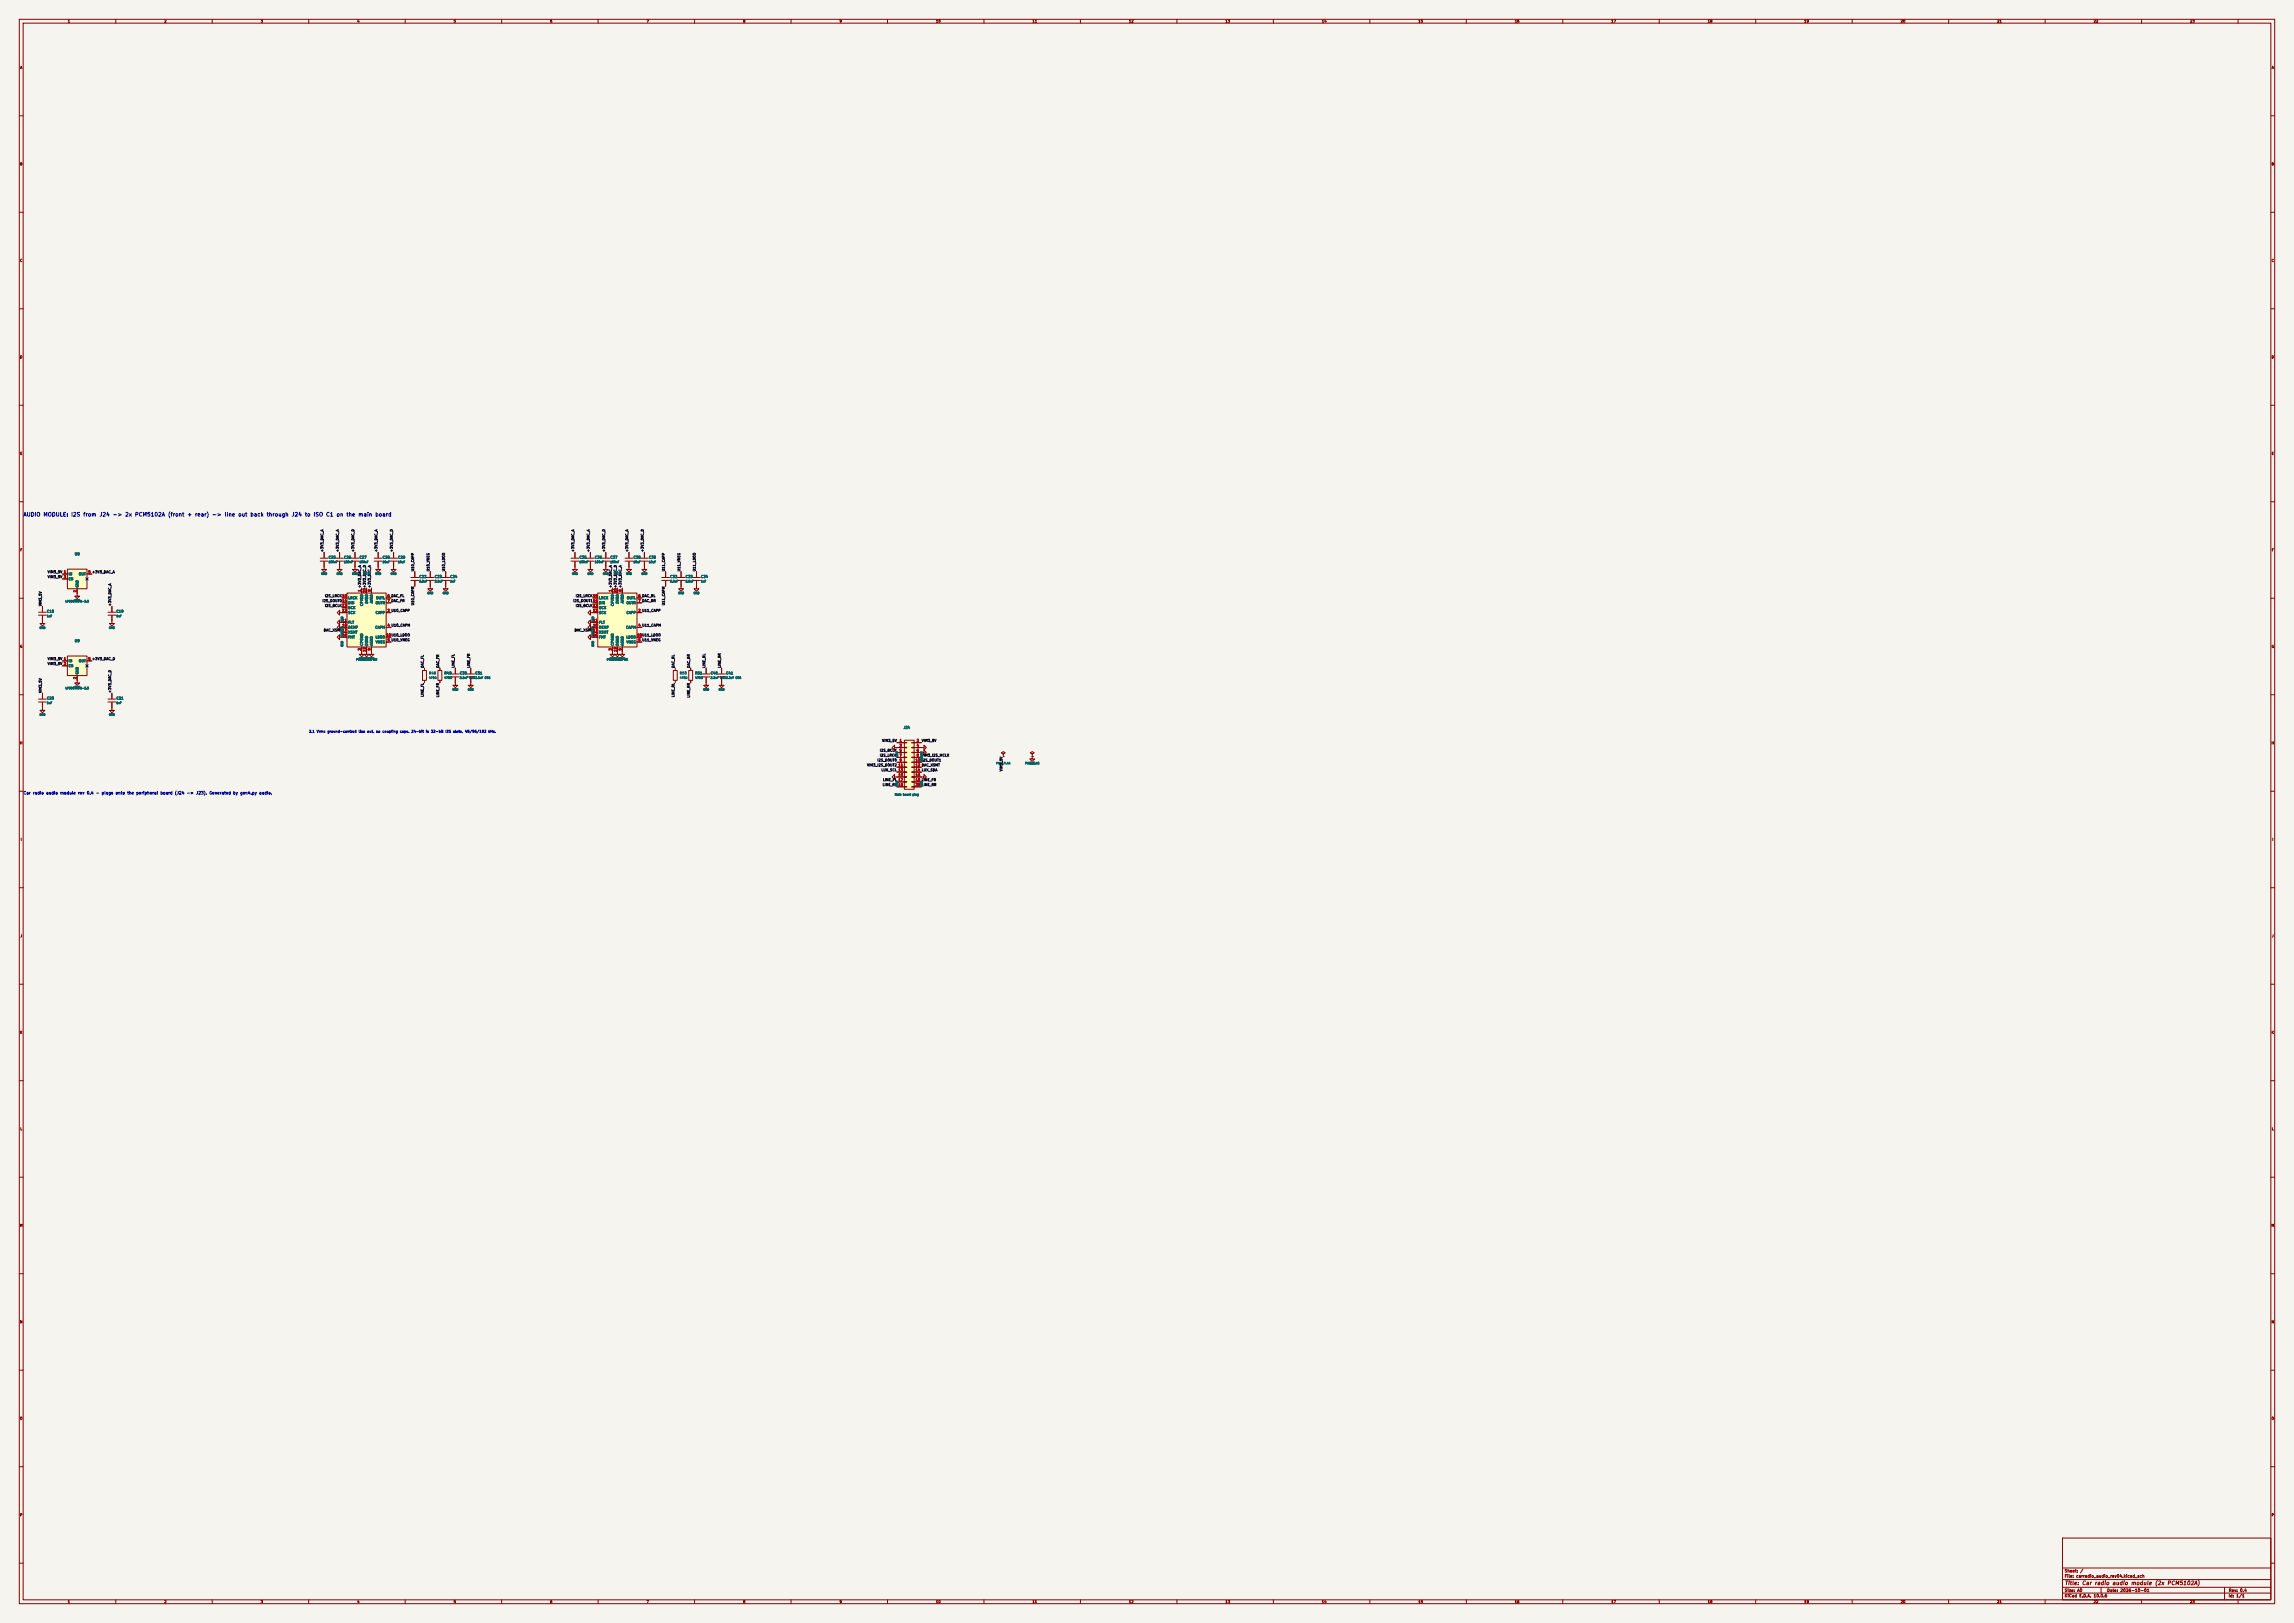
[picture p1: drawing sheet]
<svg xmlns="http://www.w3.org/2000/svg" width="1189mm" height="841mm" viewBox="0 0 1189 841" stroke-linecap="round" stroke-linejoin="round" font-family="sans-serif">
<defs><g id="words">
<text font-size="2" fill="#0000c2" x="12" y="268">AUDIO MODULE: I2S from J24 -&gt; 2x PCM5102A (front + rear) -&gt; line out back through J24 to ISO C1 on the main board</text>
<text font-size="2" fill="#840000" x="1070" y="822">Title: Car radio audio module (2x PCM5102A)</text>
<text font-size="1.5" fill="#0000c2" x="12" y="412">Car radio audio module rev 0.4 - plugs onto the peripheral board (J24 -&gt; J23). Generated by gen4.py audio.</text>
<g font-size="1.5" fill="#840000">
<text x="1070" y="815">Sheet: /</text>
<text x="1070" y="818">File: carradio_audio_rev04.kicad_sch</text>
<text x="1070" y="825">Size: A0</text>
<text x="1092" y="825">Date: 2026-10-01</text>
<text x="1155" y="825">Rev: 0.4</text>
<text x="1070" y="828">KiCad E.D.A. 10.0.6</text>
<text x="1155" y="828">Id: 1/1</text>
</g>
<g font-size="1.3" fill="#840000">
<text x="35" y="12">1</text>
<text x="85" y="12">2</text>
<text x="135" y="12">3</text>
<text x="185" y="12">4</text>
<text x="235" y="12">5</text>
<text x="285" y="12">6</text>
<text x="335" y="12">7</text>
<text x="385" y="12">8</text>
<text x="435" y="12">9</text>
<text x="485" y="12">10</text>
<text x="535" y="12">11</text>
<text x="585" y="12">12</text>
<text x="635" y="12">13</text>
<text x="685" y="12">14</text>
<text x="735" y="12">15</text>
<text x="785" y="12">16</text>
<text x="835" y="12">17</text>
<text x="885" y="12">18</text>
<text x="935" y="12">19</text>
<text x="985" y="12">20</text>
<text x="1035" y="12">21</text>
<text x="1085" y="12">22</text>
<text x="1135" y="12">23</text>
<text x="10" y="36">A</text>
<text x="1177" y="36">A</text>
<text x="10" y="86">B</text>
<text x="1177" y="86">B</text>
<text x="10" y="136">C</text>
<text x="1177" y="136">C</text>
<text x="10" y="186">D</text>
<text x="1177" y="186">D</text>
<text x="10" y="236">E</text>
<text x="1177" y="236">E</text>
<text x="10" y="286">F</text>
<text x="1177" y="286">F</text>
<text x="10" y="336">G</text>
<text x="1177" y="336">G</text>
<text x="10" y="386">H</text>
<text x="1177" y="386">H</text>
<text x="11" y="436">I</text>
<text x="1178" y="436">I</text>
<text x="10" y="486">J</text>
<text x="1177" y="486">J</text>
<text x="10" y="536">K</text>
<text x="1177" y="536">K</text>
<text x="10" y="586">L</text>
<text x="1177" y="586">L</text>
<text x="10" y="636">M</text>
<text x="1177" y="636">M</text>
<text x="10" y="686">N</text>
<text x="1177" y="686">N</text>
<text x="10" y="736">O</text>
<text x="1177" y="736">O</text>
<text x="10" y="786">P</text>
<text x="1177" y="786">P</text>
<text x="35" y="831">1</text>
<text x="85" y="831">2</text>
<text x="135" y="831">3</text>
<text x="185" y="831">4</text>
<text x="235" y="831">5</text>
<text x="285" y="831">6</text>
<text x="335" y="831">7</text>
<text x="385" y="831">8</text>
<text x="435" y="831">9</text>
<text x="485" y="831">10</text>
<text x="535" y="831">11</text>
<text x="585" y="831">12</text>
<text x="635" y="831">13</text>
<text x="685" y="831">14</text>
<text x="735" y="831">15</text>
<text x="785" y="831">16</text>
<text x="835" y="831">17</text>
<text x="885" y="831">18</text>
<text x="935" y="831">19</text>
<text x="985" y="831">20</text>
<text x="1035" y="831">21</text>
<text x="1085" y="831">22</text>
<text x="1135" y="831">23</text>
</g>
<g font-size="1.3" fill="#0f0f0f">
<text x="168" y="286" transform="rotate(-90 168 286)">+3V3_DAC_A</text>
<text x="176" y="286" transform="rotate(-90 176 286)">+3V3_DAC_A</text>
<text x="184" y="286" transform="rotate(-90 184 286)">+3V3_DAC_D</text>
<text x="196" y="286" transform="rotate(-90 196 286)">+3V3_DAC_A</text>
<text x="204" y="286" transform="rotate(-90 204 286)">+3V3_DAC_D</text>
<text x="298" y="286" transform="rotate(-90 298 286)">+3V3_DAC_A</text>
<text x="306" y="286" transform="rotate(-90 306 286)">+3V3_DAC_A</text>
<text x="314" y="286" transform="rotate(-90 314 286)">+3V3_DAC_D</text>
<text x="326" y="286" transform="rotate(-90 326 286)">+3V3_DAC_A</text>
<text x="334" y="286" transform="rotate(-90 334 286)">+3V3_DAC_D</text>
<text x="25" y="300">VIM3_5V 3</text>
<text x="25" y="297">VIM3_5V 1</text>
<text x="215" y="296" transform="rotate(-90 215 296)">U10_CAPP</text>
<text x="223" y="296" transform="rotate(-90 223 296)">U10_VNEG</text>
<text x="231" y="296" transform="rotate(-90 231 296)">U10_LDOO</text>
<text x="345" y="296" transform="rotate(-90 345 296)">U11_CAPP</text>
<text x="353" y="296" transform="rotate(-90 353 296)">U11_VNEG</text>
<text x="361" y="296" transform="rotate(-90 361 296)">U11_LDOO</text>
<text x="168" y="310">I2S_LRCK15</text>
<text x="298" y="310">I2S_LRCK15</text>
<text x="22" y="314" transform="rotate(-90 22 314)">VIM3_5V</text>
<text x="58" y="314" transform="rotate(-90 58 314)">+3V3_DAC_A</text>
<text x="167" y="312">I2S_DOUT014</text>
<text x="168" y="315">I2S_BCLK13</text>
<text x="215" y="314" transform="rotate(-90 215 314)">U10_CAPM</text>
<text x="297" y="312">I2S_DOUT114</text>
<text x="298" y="315">I2S_BCLK13</text>
<text x="345" y="314" transform="rotate(-90 345 314)">U11_CAPM</text>
<text x="168" y="327">DAC_XSMT17</text>
<text x="298" y="327">DAC_XSMT17</text>
<text x="25" y="345">VIM3_5V 3</text>
<text x="25" y="342">VIM3_5V 1</text>
<text x="220" y="346" transform="rotate(-90 220 346)">DAC_FL</text>
<text x="228" y="346" transform="rotate(-90 228 346)">DAC_FR</text>
<text x="236" y="346" transform="rotate(-90 236 346)">LINE_FL</text>
<text x="244" y="346" transform="rotate(-90 244 346)">LINE_FR</text>
<text x="350" y="346" transform="rotate(-90 350 346)">DAC_RL</text>
<text x="358" y="346" transform="rotate(-90 358 346)">DAC_RR</text>
<text x="366" y="346" transform="rotate(-90 366 346)">LINE_RL</text>
<text x="374" y="346" transform="rotate(-90 374 346)">LINE_RR</text>
<text x="22" y="359" transform="rotate(-90 22 359)">VIM3_5V</text>
<text x="58" y="359" transform="rotate(-90 58 359)">+3V3_DAC_D</text>
<text x="220" y="361" transform="rotate(-90 220 361)">LINE_FL</text>
<text x="228" y="361" transform="rotate(-90 228 361)">LINE_FR</text>
<text x="350" y="361" transform="rotate(-90 350 361)">LINE_RL</text>
<text x="358" y="362" transform="rotate(-90 358 362)">LINE_RR</text>
<text x="456" y="390">I2S_BCLK</text>
<text x="457" y="385">VIM3_5V</text>
<text x="478" y="385">VIM3_5V</text>
<text x="455" y="395">I2S_DOUT0</text>
<text x="456" y="392">I2S_LRCK</text>
<text x="478" y="392">VIM3_I2S_MCLK</text>
<text x="449" y="397">VIM3_I2S_DOUT2</text>
<text x="457" y="400">LUX_SCL 13</text>
<text x="520" y="400" transform="rotate(-90 520 400)">VIM3_5V</text>
<text x="457" y="408">LINE_RL 19</text>
<text x="457" y="405">LINE_FL 17</text>
</g>
<g font-size="1.3" fill="#006464">
<text x="39" y="288">U8</text>
<text x="170" y="290">C25</text>
<text x="178" y="290">C26</text>
<text x="186" y="290">C27</text>
<text x="198" y="290">C28</text>
<text x="206" y="290">C29</text>
<text x="300" y="290">C35</text>
<text x="308" y="290">C36</text>
<text x="316" y="290">C37</text>
<text x="328" y="290">C38</text>
<text x="336" y="290">C39</text>
<text x="35" y="298">IN</text>
<text x="41" y="298">OUT</text>
<text x="188" y="298">U10</text>
<text x="217" y="300">C22</text>
<text x="225" y="300">C23</text>
<text x="233" y="300">C24</text>
<text x="318" y="298">U11</text>
<text x="347" y="300">C32</text>
<text x="355" y="300">C33</text>
<text x="363" y="300">C34</text>
<text x="35" y="301">EN</text>
<text x="41" y="305" transform="rotate(-90 41 305)">GND</text>
<text x="180" y="311">LRCK</text>
<text x="195" y="311">OUTL</text>
<text x="310" y="311">LRCK</text>
<text x="325" y="311">OUTL</text>
<text x="24" y="318">C18</text>
<text x="60" y="318">C19</text>
<text x="180" y="316">BCK</text>
<text x="180" y="313">DIN</text>
<text x="188" y="314" transform="rotate(-90 188 314)">CPVDD</text>
<text x="191" y="313" transform="rotate(-90 191 313)">DVDD</text>
<text x="194" y="313" transform="rotate(-90 194 313)">AVDD</text>
<text x="195" y="313">OUTR</text>
<text x="310" y="316">BCK</text>
<text x="310" y="313">DIN</text>
<text x="318" y="314" transform="rotate(-90 318 314)">CPVDD</text>
<text x="321" y="313" transform="rotate(-90 321 313)">DVDD</text>
<text x="324" y="313" transform="rotate(-90 324 313)">AVDD</text>
<text x="325" y="313">OUTR</text>
<text x="180" y="324">FLT</text>
<text x="180" y="318">SCK</text>
<text x="195" y="318">CAPP</text>
<text x="310" y="324">FLT</text>
<text x="310" y="318">SCK</text>
<text x="325" y="318">CAPP</text>
<text x="180" y="326">DEMP</text>
<text x="180" y="329">XSMT</text>
<text x="194" y="326">CAPM</text>
<text x="310" y="326">DEMP</text>
<text x="310" y="329">XSMT</text>
<text x="324" y="326">CAPM</text>
<text x="39" y="333">U9</text>
<text x="180" y="331">FMT</text>
<text x="188" y="335" transform="rotate(-90 188 335)">CPGND</text>
<text x="191" y="335" transform="rotate(-90 191 335)">DGND</text>
<text x="194" y="335" transform="rotate(-90 194 335)">AGND</text>
<text x="194" y="331">LDOO</text>
<text x="195" y="334">VNEG</text>
<text x="310" y="331">FMT</text>
<text x="318" y="335" transform="rotate(-90 318 335)">CPGND</text>
<text x="321" y="335" transform="rotate(-90 321 335)">DGND</text>
<text x="324" y="335" transform="rotate(-90 324 335)">AGND</text>
<text x="324" y="331">LDOO</text>
<text x="325" y="334">VNEG</text>
<text x="35" y="343">IN</text>
<text x="35" y="346">EN</text>
<text x="41" y="343">OUT</text>
<text x="41" y="350" transform="rotate(-90 41 350)">GND</text>
<text x="222" y="350">R48</text>
<text x="230" y="350">R49</text>
<text x="238" y="350">C30</text>
<text x="246" y="350">C31</text>
<text x="352" y="350">R50</text>
<text x="360" y="350">R51</text>
<text x="368" y="350">C40</text>
<text x="376" y="350">C41</text>
<text x="24" y="363">C20</text>
<text x="60" y="363">C21</text>
<text x="468" y="378">J24</text>
</g>
<g font-size="1.3" fill="#a90000">
<text x="33" y="297">1</text>
<text x="33" y="300">3</text>
<text x="46" y="297">5 +3V3_DAC_A</text>
<text x="46" y="297">5</text>
<text x="40" y="307" transform="rotate(-90 40 307)">2</text>
<text x="177" y="310">15</text>
<text x="187" y="307" transform="rotate(-90 187 307)">1 +3V3_DAC_A</text>
<text x="187" y="307" transform="rotate(-90 187 307)">1</text>
<text x="190" y="307" transform="rotate(-90 190 307)">20+3V3_DAC_D</text>
<text x="190" y="307" transform="rotate(-90 190 307)">20</text>
<text x="192" y="307" transform="rotate(-90 192 307)">8 +3V3_DAC_A</text>
<text x="192" y="307" transform="rotate(-90 192 307)">8</text>
<text x="201" y="310">6 DAC_FL</text>
<text x="201" y="310">6</text>
<text x="307" y="310">15</text>
<text x="317" y="307" transform="rotate(-90 317 307)">1 +3V3_DAC_A</text>
<text x="317" y="307" transform="rotate(-90 317 307)">1</text>
<text x="320" y="307" transform="rotate(-90 320 307)">20+3V3_DAC_D</text>
<text x="320" y="307" transform="rotate(-90 320 307)">20</text>
<text x="322" y="307" transform="rotate(-90 322 307)">8 +3V3_DAC_A</text>
<text x="322" y="307" transform="rotate(-90 322 307)">8</text>
<text x="331" y="310">6 DAC_RL</text>
<text x="331" y="310">6</text>
<text x="177" y="317">12</text>
<text x="177" y="315">13</text>
<text x="177" y="312">14</text>
<text x="201" y="317">2 U10_CAPP</text>
<text x="201" y="312">7 DAC_FR</text>
<text x="201" y="317">2</text>
<text x="201" y="312">7</text>
<text x="307" y="317">12</text>
<text x="307" y="315">13</text>
<text x="307" y="312">14</text>
<text x="331" y="317">2 U11_CAPP</text>
<text x="331" y="312">7 DAC_RR</text>
<text x="331" y="317">2</text>
<text x="331" y="312">7</text>
<text x="177" y="322">11</text>
<text x="307" y="322">11</text>
<text x="177" y="325">10</text>
<text x="177" y="327">17</text>
<text x="201" y="325">4 U10_CAPM</text>
<text x="201" y="325">4</text>
<text x="307" y="325">10</text>
<text x="307" y="327">17</text>
<text x="331" y="325">4 U11_CAPM</text>
<text x="331" y="325">4</text>
<text x="177" y="330">16</text>
<text x="200" y="330">18U10_LDOO</text>
<text x="200" y="330">18</text>
<text x="201" y="333">5 U10_VNEG</text>
<text x="201" y="333">5</text>
<text x="307" y="330">16</text>
<text x="330" y="330">18U11_LDOO</text>
<text x="330" y="330">18</text>
<text x="331" y="333">5 U11_VNEG</text>
<text x="331" y="333">5</text>
<text x="187" y="337" transform="rotate(-90 187 337)">3</text>
<text x="190" y="338" transform="rotate(-90 190 338)">19</text>
<text x="192" y="337" transform="rotate(-90 192 337)">9</text>
<text x="317" y="337" transform="rotate(-90 317 337)">3</text>
<text x="320" y="338" transform="rotate(-90 320 338)">19</text>
<text x="322" y="337" transform="rotate(-90 322 337)">9</text>
<text x="33" y="342">1</text>
<text x="33" y="345">3</text>
<text x="46" y="342">5 +3V3_DAC_D</text>
<text x="46" y="342">5</text>
<text x="40" y="352" transform="rotate(-90 40 352)">2</text>
<text x="466" y="385">1</text>
<text x="466" y="387">3</text>
<text x="466" y="390">5</text>
<text x="475" y="385">2</text>
<text x="475" y="387">4</text>
<text x="475" y="390">6</text>
<text x="466" y="392">7</text>
<text x="466" y="395">9</text>
<text x="474" y="395">10 I2S_DOUT1</text>
<text x="474" y="395">10</text>
<text x="475" y="392">8</text>
<text x="465" y="397">11</text>
<text x="465" y="400">13</text>
<text x="474" y="397">12 DAC_XSMT</text>
<text x="474" y="400">14 LUX_SDA</text>
<text x="474" y="397">12</text>
<text x="474" y="400">14</text>
<text x="465" y="402">15</text>
<text x="465" y="405">17</text>
<text x="465" y="408">19</text>
<text x="474" y="402">16</text>
<text x="474" y="405">18 LINE_FR</text>
<text x="474" y="408">20 LINE_RR</text>
<text x="474" y="405">18</text>
<text x="474" y="408">20</text>
</g>
<text font-size="1.3" fill="#0000c2" x="160" y="380">2.1 Vrms ground-centred line out, no coupling caps. 24-bit in 32-bit I2S slots, 48/96/192 kHz.</text>
<g font-size="1" fill="#006464">
<text x="170" y="292">100nF</text>
<text x="178" y="292">100nF</text>
<text x="186" y="292">100nF</text>
<text x="198" y="292">10uF</text>
<text x="206" y="292">10uF</text>
<text x="300" y="292">100nF</text>
<text x="308" y="292">100nF</text>
<text x="316" y="292">100nF</text>
<text x="328" y="292">10uF</text>
<text x="336" y="292">10uF</text>
<text x="166" y="298">GND</text>
<text x="174" y="298">GND</text>
<text x="182" y="298">GND</text>
<text x="194" y="298">GND</text>
<text x="202" y="298">GND</text>
<text x="296" y="298">GND</text>
<text x="304" y="298">GND</text>
<text x="312" y="298">GND</text>
<text x="324" y="298">GND</text>
<text x="332" y="298">GND</text>
<text x="217" y="302">2.2uF</text>
<text x="225" y="302">2.2uF</text>
<text x="233" y="302">1uF</text>
<text x="347" y="302">2.2uF</text>
<text x="355" y="302">2.2uF</text>
<text x="363" y="302">1uF</text>
<text x="38" y="312">GND</text>
<text x="221" y="308">GND</text>
<text x="229" y="308">GND</text>
<text x="351" y="308">GND</text>
<text x="359" y="308">GND</text>
<text x="34" y="312">LP5907MFX-3.3</text>
<text x="24" y="320">1uF</text>
<text x="60" y="320">1uF</text>
<text x="178" y="323" transform="rotate(-90 178 323)">GND</text>
<text x="308" y="323" transform="rotate(-90 308 323)">GND</text>
<text x="20" y="326">GND</text>
<text x="56" y="326">GND</text>
<text x="178" y="328" transform="rotate(-90 178 328)">GND</text>
<text x="308" y="328" transform="rotate(-90 308 328)">GND</text>
<text x="178" y="335" transform="rotate(-90 178 335)">GND</text>
<text x="178" y="330" transform="rotate(-90 178 330)">GND</text>
<text x="308" y="335" transform="rotate(-90 308 335)">GND</text>
<text x="308" y="330" transform="rotate(-90 308 330)">GND</text>
<text x="184" y="343">PCM5102APWR</text>
<text x="186" y="342">GND</text>
<text x="188" y="342">GND</text>
<text x="191" y="342">GND</text>
<text x="314" y="343">PCM5102APWR</text>
<text x="316" y="342">GND</text>
<text x="318" y="342">GND</text>
<text x="321" y="342">GND</text>
<text x="222" y="352">470Ω</text>
<text x="230" y="352">470Ω</text>
<text x="238" y="352">2.2nF C0G2.2nF C0G</text>
<text x="352" y="352">470Ω</text>
<text x="360" y="352">470Ω</text>
<text x="368" y="352">2.2nF C0G2.2nF C0G</text>
<text x="34" y="357">LP5907MFX-3.3</text>
<text x="38" y="357">GND</text>
<text x="234" y="358">GND</text>
<text x="242" y="358">GND</text>
<text x="364" y="358">GND</text>
<text x="372" y="358">GND</text>
<text x="24" y="365">1uF</text>
<text x="60" y="365">1uF</text>
<text x="20" y="371">GND</text>
<text x="56" y="371">GND</text>
<text x="466" y="393" transform="rotate(-90 466 393)">GND</text>
<text x="478" y="395" transform="rotate(-90 478 395)">GND</text>
<text x="478" y="393" transform="rotate(-90 478 393)">GND</text>
<text x="516" y="396">PWR_FLAG</text>
<text x="531" y="396">PWR_FLAG</text>
<text x="533" y="396">GND</text>
<text x="466" y="408" transform="rotate(-90 466 408)">GND</text>
<text x="478" y="408" transform="rotate(-90 478 408)">GND</text>
<text x="464" y="412">Main board plug</text>
</g>
</g></defs>
<path d="M0 0h1189v841h-1189z" fill="#f5f4ef" stroke="#f5f4ef" stroke-width=".52"/>
<g fill="none" stroke="#840000" stroke-width=".52">
<path d="M10 10h1169v821h-1169zM12 12h1165v817h-1165zM60 10v2M110 10v2M160 10v2M210 10v2M260 10v2M310 10v2M360 10v2M410 10v2M460 10v2M510 10v2"/>
<path d="M560 10v2M610 10v2M660 10v2M710 10v2M760 10v2M810 10v2M860 10v2M910 10v2M960 10v2M1010 10v2M1060 10v2M1110 10v2"/>
<path d="M1160 10v2M10 60h2M1177 60h2M10 110h2M1177 110h2M10 160h2M1177 160h2M10 210h2M1177 210h2M10 260h2M1177 260h2M202 289h4"/>
<path d="M202 291h4M204 291v4h1l-1 1-1-1h1M204 286v3M221 299h4M223 296v3M229 299h4M231 296v3M296 289h4M296 291h4M298 291v4h1l-1 1-1-1h1M298 286v3M304 289h4"/>
<path d="M304 291h4M306 291v4h1l-1 1-1-1h1M306 286v3M312 289h4M312 291h4M314 291v4h1l-1 1-1-1h1M314 286v3M324 289h4M324 291h4M326 291v4h1l-1 1-1-1h1M326 286v3M332 289h4"/>
<path d="M332 291h4M334 291v4h1l-1 1-1-1h1M334 286v3M343 299h4M345 296v3M10 310h2M176 317v-1l-1 1 1 2v-2h1M221 301h4M223 301v4h1l-1 1-1-1h1M229 301h4M231 301v4h1l-1 1-1-1h1M343 301h4"/>
<path d="M345 301v3M361 304v1h1l-1 1-1-1h1M1177 310h2M176 330v-1l-1 1 1 1v-1h1M176 323v-2l-1 2 1 1v-1h1M176 325v-1l-1 1 1 1v-1h1M187 338v1h2l-2 1-1-1h1M190 338v1h1l-1 1-1-1h1M193 338v1h1l-1 1-2-1h2M306 330v-1l-1 1 1 1v-1h1M317 338v1h2l-2 1-1-1h1M320 338v1h1l-1 1-1-1h1"/>
<path d="M323 338v1h1l-1 1-2-1h2M10 360h2M219 347h2v6h-2zM220 346v1M220 353v1M227 347h2v6h-2zM228 346v1M228 353v1M234 349h4M234 351h4M236 346v3M236 351v3"/>
<path d="M242 349h4M242 351h4M244 346v3M244 351v3M349 347h2v6h-2zM350 346v1M350 353v1M357 347h2v6h-2zM358 346v1M358 353v1M364 349h4M364 351h4"/>
<path d="M366 351v4h1l-1 1-1-1h1M366 346v3M372 349h4M372 351h4M374 346v3M374 351v3M1177 360h2M478 390h1v-1l1 1-1 1v-1M10 410h2M1177 410h2M10 460h2M1177 460h2"/>
<path d="M10 510h2M1177 510h2M10 560h2M1177 560h2M10 610h2M1177 610h2M10 660h2M1177 660h2M10 710h2M1177 710h2M10 760h2M1177 760h2"/>
<path d="M1069 797h108v32h-108zM10 810h2M1069 818h108M1069 812h108M1177 810h2M60 829v2M110 829v2M160 829v2M210 829v2M260 829v2M310 829v2M360 829v2"/>
<path d="M410 829v2M460 829v2M510 829v2M560 829v2M610 829v2M660 829v2M710 829v2M760 829v2M810 829v2M860 829v2M910 829v2M960 829v2"/>
<path d="M1010 829v2M1060 829v2M1069 825h108M1069 822h108M1089 822v3M1110 829v2M1153 822v7M1160 829v2"/>
</g>
<path d="M310 307h20v28h-20z" fill="#ffffc2"/>
<g fill="none" stroke="#840000" stroke-width=".52">
<path d="M168 294v1h1l-1 1-1-1h1M351 299h4M353 296v3M359 299h4M361 296v3M20 317h4M20 319h4M22 314v3M22 319v3M40 308v1h1l-1 1-1-1h1M306 317v-1l-1 1 1 2v-2h4M307 310h3"/>
<path d="M307 312h3M307 315h3M310 307h20v28h-20zM317 305v2M320 305v2M323 305v2M330 317h3M330 310h3M330 312h3M351 301h4M353 301v4h1l-1 1-1-1h1M359 301h4"/>
<path d="M361 301v3M306 325v-1l-1 1 1 1v-1h4M306 323v-2l-1 2 1 1v-1h4M307 330h3M307 328h3M317 335v3M320 335v3M323 335v3M330 325h3M330 333h3M330 330h3M22 359v3"/>
<path d="M58 359v3M236 354v1h1l-1 1-1-1h1M244 354v1h1l-1 1-1-1h1M374 354v1h1l-1 1-1-1h1M20 362h4M20 364h4M22 364v4h1l-1 1-1-1h1M56 362h4M56 364h4M58 364v4h1l-1 1-1-1h1M520 391l1-1-1-1-1 1 1 1v1M520 392h.1"/>
<path d="M535 392v1h1l-1 2-1-2h1M535 391l1-1-1-1-1 1 1 1v1M535 392h.1"/>
</g>
<path d="M469 384h5v25h-5z" fill="#ffffc2"/>
<g fill="none" stroke="#840000" stroke-width=".52">
<path d="M40 353v1h1l-1 1-1-1h1M465 385h4M465 387h4M465 390h4M465 392h4M465 395h4M465 398h4M469 384h5v25h-5zM469 385h1zM469 387l1 1zM469 390h1zM469 392l1 1z"/>
<path d="M469 395h1zM469 397l1 1zM469 400h1zM473 385h1zM473 387l1 1zM473 390h1zM473 392l1 1zM473 395h1zM473 397l1 1zM473 400h1zM474 385h4M474 387h4"/>
<path d="M474 390h4M474 392h4M474 395h4M474 398h4M465 400h4M465 403h4M465 405h4M465 408h4M469 402l1 1zM469 405h1zM469 408h1zM473 402l1 1z"/>
<path d="M473 405h1zM473 408h1zM474 400h4M474 403h4M474 405h4M474 408h4"/>
</g>
<path d="M180 307h20v28h-20z" fill="#ffffc2"/>
<g fill="none" stroke="#840000" stroke-width=".52">
<path d="M177 317h3M177 310h3M177 312h3M177 315h3M180 307h20v28h-20zM187 305v2M190 305v2M193 305v2M200 317h3M200 310h3M200 312h3M177 325h3"/>
<path d="M177 323h3M177 330h3M177 328h3M187 335v3M190 335v3M193 335v3M200 325h3M200 333h3M200 330h3"/>
</g>
<path d="M35 295h10v10h-10z" fill="#ffffc2"/>
<path d="M32 297h3M32 300h3M35 295h10v10h-10zM45 297h3M40 305v3M464 387v-1l-2 1 2 2v-2h1M464 403v-2l-2 2 2 1v-1h1" fill="none" stroke="#840000" stroke-width=".52"/>
<path d="M35 340h10v10h-10z" fill="#ffffc2"/>
<g fill="none" stroke="#840000" stroke-width=".52">
<path d="M32 297h3M32 300h3M45 297h3M166 289h4M166 291h4M168 286v3M168 291v3M174 289h4M174 291h4M176 291v4h1l-1 1-1-1h1M176 286v3M182 289h4"/>
<path d="M182 291h4M184 291v4h1l-1 1-1-1h1M184 286v3M194 289h4M194 291h4M196 291v4h1l-1 1-1-1h1M196 286v3M204 286v3M204 291v3M213 299h4M215 296v3M223 296v3"/>
<path d="M231 296v3M298 286v3M298 291v3M306 286v3M306 291v3M314 286v3M314 291v3M326 286v3M326 291v3M334 286v3M334 291v3M345 296v3"/>
<path d="M353 296v3M361 296v3M22 319v4h1l-1 1-1-1h1M22 314v3M40 305v3M56 317h4M56 319h4M58 319v4h1l-1 1-1-1h1M58 314v3M177 317h3M177 310h3M177 312h3"/>
<path d="M177 315h3M187 305v2M190 305v2M193 305v2M200 317h3M200 310h3M200 312h3M213 301h4M215 301v3M223 301v3M231 301v3M307 317h3"/>
<path d="M307 310h3M307 312h3M307 315h3M317 305v2M320 305v2M323 305v2M330 317h3M330 310h3M330 312h3M345 301v3M353 301v3M361 301v3"/>
<path d="M35 340h10v10h-10zM177 325h3M177 323h3M177 330h3M177 328h3M187 335v3M190 335v3M193 335v3M200 325h3M200 333h3M200 330h3M307 325h3"/>
<path d="M307 323h3M307 330h3M307 328h3M317 335v3M320 335v3M323 335v3M330 325h3M330 333h3M330 330h3M22 359v3M32 342h3M32 345h3"/>
<path d="M40 350v3M45 342h3M58 359v3M228 346v1M228 353v1M236 346v3M236 351v3M244 346v3M244 351v3M358 346v1M358 353v1M366 346v3"/>
<path d="M366 351v3M374 346v3M374 351v3M22 364v3M58 364v3M465 385h4M465 387h4M465 390h4M465 392h4M465 395h4M465 398h4M474 387h5v-1l1 1-1 2v-2"/>
<path d="M474 385h4M474 390h4M474 392h4M474 395h4M474 398h4M535 392h.1M465 400h4M465 403h4M465 405h4M465 408h4M474 403h5v-2l1 2-1 1v-1M474 400h4"/>
<path d="M474 405h4M474 408h4"/>
</g>
<path d="M44 299l2 2M46 299l-2 2M44 344l2 2M46 344l-2 2" fill="none" stroke="#000084" stroke-width=".52"/>
<use href="#words"/>
</svg>
